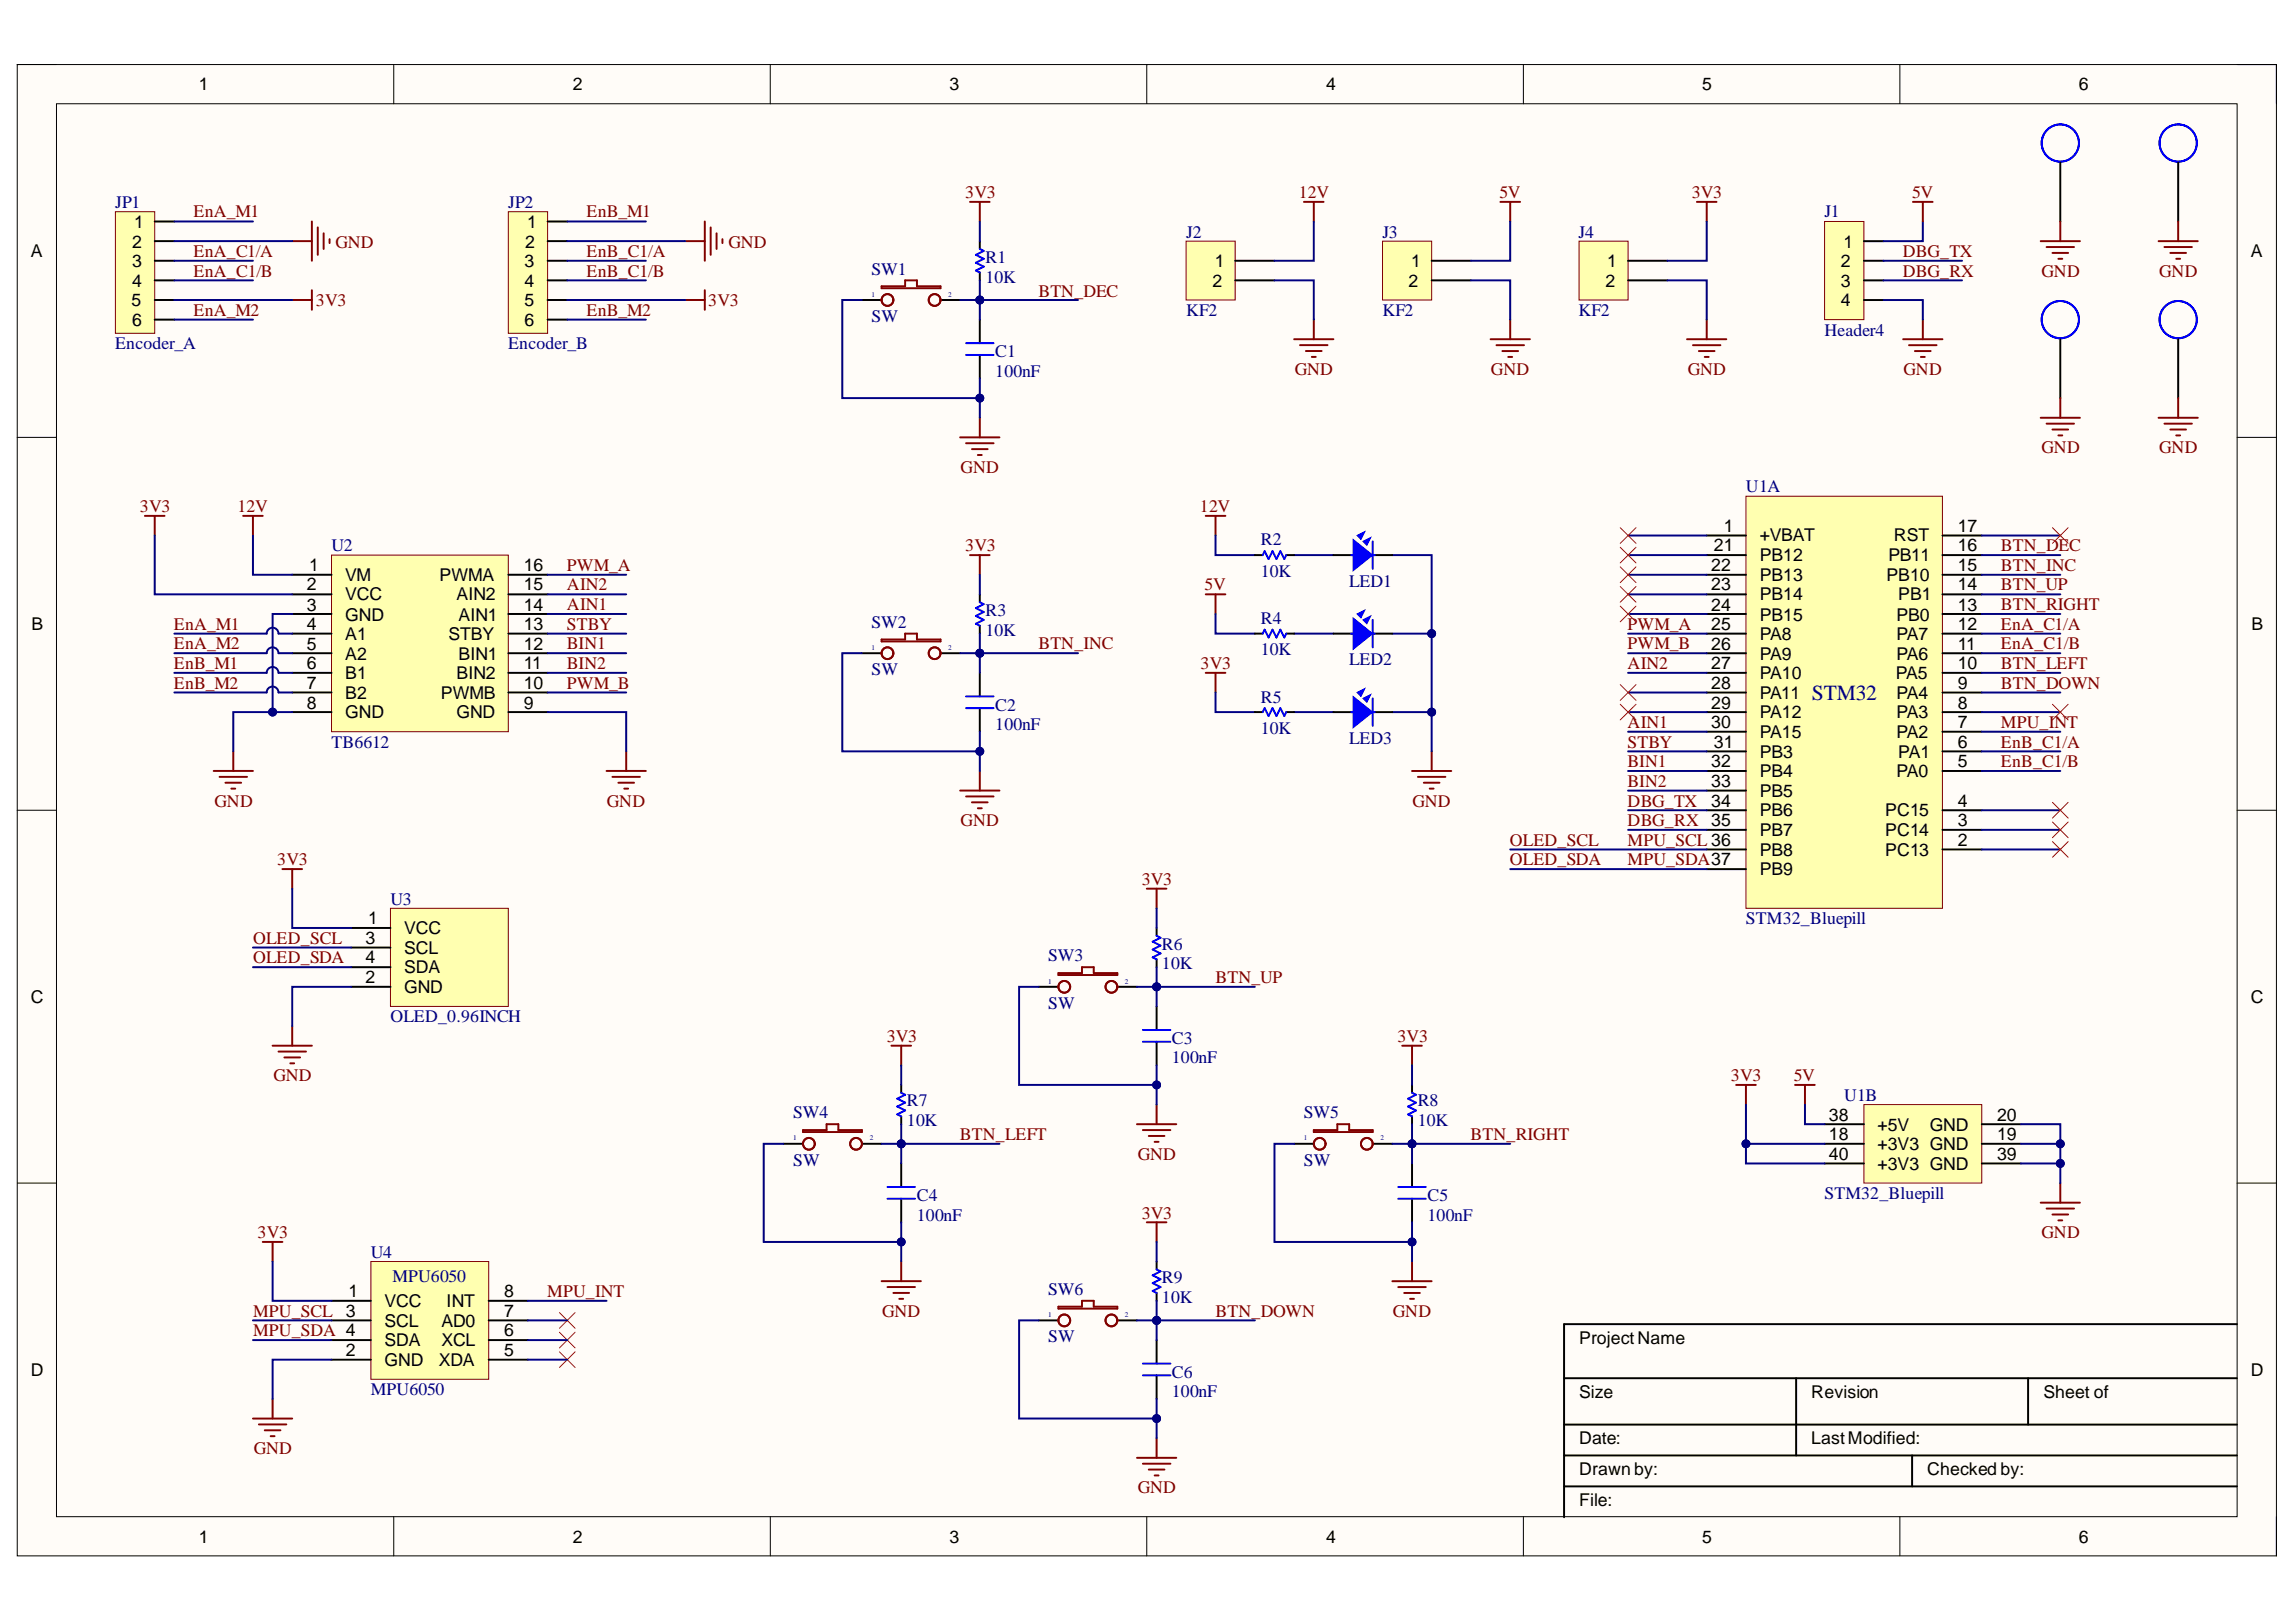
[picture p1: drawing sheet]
<svg xmlns="http://www.w3.org/2000/svg" width="297mm" height="210mm" viewBox="0 0 297 210" stroke-linecap="round" stroke-linejoin="round" font-family="sans-serif">
<defs><g id="words">
<text font-size="2.8" fill="#000080" x="234.4" y="90.5">STM32</text>
<g font-size="2.3">
<text x="25.7" y="11.7">1</text>
<text x="74.1" y="11.7">2</text>
<text x="122.8" y="11.7">3</text>
<text x="171.6" y="11.7">4</text>
<text x="220.2" y="11.7">5</text>
<text x="268.9" y="11.7">6</text>
<text x="17.3" y="29.5">1</text>
<text x="68.2" y="29.5">1</text>
<text x="4" y="33.3">A</text>
<text x="17.1" y="32">2</text>
<text x="17.1" y="34.6">3</text>
<text x="67.8" y="34.6">3</text>
<text x="67.9" y="32">2</text>
<text x="157.2" y="34.6">1</text>
<text x="182.6" y="34.6">1</text>
<text x="207.9" y="34.6">1</text>
<text x="238.1" y="34.6">2</text>
<text x="238.5" y="32">1</text>
<text x="291.2" y="33.3">A</text>
<text x="17" y="39.6">5</text>
<text x="17.1" y="37.1">4</text>
<text x="67.8" y="37.1">4</text>
<text x="67.8" y="39.6">5</text>
<text x="156.8" y="37.1">2</text>
<text x="182.2" y="37.1">2</text>
<text x="207.7" y="37.1">2</text>
<text x="238.1" y="37.1">3</text>
<text x="238.1" y="39.6">4</text>
<text x="17.1" y="42.2">6</text>
<text x="67.8" y="42.2">6</text>
<text x="221.7" y="71.3">21</text>
<text x="223" y="68.8">1</text>
<text x="227.7" y="70.1">+VBAT</text>
<text x="245" y="70.1">RST</text>
<text x="253.3" y="71.3">16</text>
<text x="253.3" y="68.8">17</text>
<text x="39.7" y="76.4">2</text>
<text x="40" y="73.9">1</text>
<text x="44.7" y="75.1">VM</text>
<text x="44.7" y="77.7">VCC</text>
<text x="56.8" y="75.1">PWMA</text>
<text x="59" y="77.7">AIN2</text>
<text x="67.8" y="76.4">15</text>
<text x="67.8" y="73.9">16</text>
<text x="221.4" y="73.9">22</text>
<text x="221.4" y="76.4">23</text>
<text x="227.7" y="72.6">PB12</text>
<text x="227.7" y="75.1">PB13</text>
<text x="227.7" y="77.7">PB14</text>
<text x="244.1" y="75.1">PB10</text>
<text x="244.3" y="72.6">PB11</text>
<text x="245.6" y="77.7">PB1</text>
<text x="253.3" y="76.4">14</text>
<text x="253.3" y="73.9">15</text>
<text x="4.1" y="81.6">B</text>
<text x="39.7" y="79">3</text>
<text x="39.7" y="81.6">4</text>
<text x="44.7" y="80.3">GND</text>
<text x="44.7" y="82.8">A1</text>
<text x="58" y="82.8">STBY</text>
<text x="59.3" y="80.3">AIN1</text>
<text x="67.8" y="79">14</text>
<text x="67.8" y="81.6">13</text>
<text x="221.4" y="81.6">25</text>
<text x="221.4" y="79">24</text>
<text x="227.7" y="82.8">PA8</text>
<text x="227.7" y="80.3">PB15</text>
<text x="245.3" y="80.3">PB0</text>
<text x="245.3" y="82.8">PA7</text>
<text x="253.3" y="79">13</text>
<text x="253.3" y="81.6">12</text>
<text x="291.3" y="81.6">B</text>
<text x="39.7" y="89.2">7</text>
<text x="39.7" y="84.1">5</text>
<text x="39.7" y="86.6">6</text>
<text x="44.7" y="85.4">A2</text>
<text x="44.7" y="87.9">B1</text>
<text x="59" y="87.9">BIN2</text>
<text x="59.3" y="85.4">BIN1</text>
<text x="67.8" y="86.6">11</text>
<text x="67.8" y="84.1">12</text>
<text x="67.8" y="89.2">10</text>
<text x="221.4" y="84.1">26</text>
<text x="221.4" y="86.6">27</text>
<text x="221.4" y="89.2">28</text>
<text x="227.7" y="85.4">PA9</text>
<text x="227.7" y="87.9">PA10</text>
<text x="245.2" y="87.9">PA5</text>
<text x="245.3" y="85.4">PA6</text>
<text x="253.3" y="89.2">9</text>
<text x="253.3" y="86.6">10</text>
<text x="253.3" y="84.1">11</text>
<text x="39.7" y="91.7">8</text>
<text x="44.7" y="90.4">B2</text>
<text x="44.7" y="93">GND</text>
<text x="57" y="90.4">PWMB</text>
<text x="59" y="93">GND</text>
<text x="67.8" y="91.7">9</text>
<text x="221.4" y="91.7">29</text>
<text x="221.4" y="94.2">30</text>
<text x="227.7" y="90.4">PA11</text>
<text x="227.7" y="93">PA12</text>
<text x="227.7" y="95.5">PA15</text>
<text x="245.3" y="95.5">PA2</text>
<text x="245.3" y="93">PA3</text>
<text x="245.3" y="90.4">PA4</text>
<text x="253.3" y="94.2">7</text>
<text x="253.3" y="91.7">8</text>
<text x="221.4" y="99.3">32</text>
<text x="221.4" y="101.9">33</text>
<text x="221.7" y="96.8">31</text>
<text x="227.7" y="98.1">PB3</text>
<text x="227.7" y="100.6">PB4</text>
<text x="245.3" y="100.6">PA0</text>
<text x="245.6" y="98.1">PA1</text>
<text x="253.3" y="99.3">5</text>
<text x="253.3" y="96.8">6</text>
<text x="221.4" y="104.4">34</text>
<text x="221.4" y="106.9">35</text>
<text x="227.7" y="103.1">PB5</text>
<text x="227.7" y="105.7">PB6</text>
<text x="243.9" y="105.7">PC15</text>
<text x="253.3" y="106.9">3</text>
<text x="253.3" y="104.4">4</text>
<text x="227.7" y="108.2">PB7</text>
<text x="227.7" y="110.7">PB8</text>
<text x="227.7" y="113.3">PB9</text>
<text x="243.9" y="110.7">PC13</text>
<text x="243.9" y="108.2">PC14</text>
<text x="253.3" y="109.5">2</text>
<text x="47.6" y="119.6">1</text>
<text x="47.3" y="122.1">3</text>
<text x="47.3" y="124.7">4</text>
<text x="52.3" y="123.4">SCL</text>
<text x="52.3" y="125.9">SDA</text>
<text x="52.3" y="120.9">VCC</text>
<text x="4" y="129.7">C</text>
<text x="47.3" y="127.2">2</text>
<text x="52.3" y="128.5">GND</text>
<text x="291.2" y="129.7">C</text>
<text x="236.6" y="147.6">18</text>
<text x="236.6" y="145">38</text>
<text x="242.9" y="148.9">+3V3 GND</text>
<text x="242.9" y="146.3">+5V</text>
<text x="249.6" y="146.3">GND</text>
<text x="258.4" y="147.6">19</text>
<text x="258.4" y="145">20</text>
<text x="236.6" y="150.1">40</text>
<text x="242.9" y="151.4">+3V3 GND</text>
<text x="258.4" y="150.1">39</text>
<text x="45.1" y="167.9">1</text>
<text x="65.2" y="167.9">8</text>
<text x="44.8" y="170.4">3</text>
<text x="49.7" y="171.7">SCL</text>
<text x="49.7" y="169.1">VCC</text>
<text x="57.1" y="171.7">AD0</text>
<text x="57.8" y="169.1">INT</text>
<text x="65.2" y="172.9">6</text>
<text x="65.2" y="170.4">7</text>
<text x="204.3" y="173.9">ProjectName</text>
<text x="4" y="178">D</text>
<text x="44.8" y="175.5">2</text>
<text x="49.7" y="176.7">GND</text>
<text x="49.7" y="174.2">SDA</text>
<text x="56.8" y="176.7">XDA</text>
<text x="57.1" y="174.2">XCL</text>
<text x="65.2" y="175.5">5</text>
<text x="291.2" y="178">D</text>
<text x="204.3" y="180.9">Size</text>
<text x="234.3" y="180.9">Revision</text>
<text x="264.4" y="180.9">Sheet of</text>
<text x="204.3" y="186.9">Date:</text>
<text x="204.3" y="190.9">Drawn by:</text>
<text x="234.3" y="186.9">LastModified:</text>
<text x="249.3" y="190.9">Checked by:</text>
<text x="204.3" y="194.9">File:</text>
<text x="25.7" y="199.7">1</text>
<text x="74.1" y="199.7">2</text>
<text x="122.8" y="199.7">3</text>
<text x="171.6" y="199.7">4</text>
<text x="220.2" y="199.7">5</text>
<text x="268.9" y="199.7">6</text>
</g>
<g font-size="2.3" fill="#000080">
<text x="14.9" y="26.9">JP1</text>
<text x="65.7" y="26.9">JP2</text>
<text x="236" y="28.1">J1</text>
<text x="112.8" y="35.6">SW1</text>
<text x="127.5" y="34.1">R1</text>
<text x="153.5" y="30.8">J2</text>
<text x="178.8" y="30.8">J3</text>
<text x="204.2" y="30.8">J4</text>
<text x="112.8" y="41.7">SW</text>
<text x="127.5" y="36.6">10K</text>
<text x="153.5" y="40.9">KF2</text>
<text x="178.8" y="40.9">KF2</text>
<text x="204.2" y="40.9">KF2</text>
<text x="14.9" y="45.2">Encoder_A</text>
<text x="65.7" y="45.2">Encoder_B</text>
<text x="128.8" y="46.2">C1</text>
<text x="236" y="43.4">Header4</text>
<text x="128.8" y="48.8">100nF</text>
<text x="225.9" y="63.7">U1A</text>
<text x="42.9" y="71.3">U2</text>
<text x="163.1" y="70.6">R2</text>
<text x="163.1" y="74.6">10K</text>
<text x="174.5" y="75.9">LED1</text>
<text x="112.8" y="81.2">SW2</text>
<text x="127.5" y="79.7">R3</text>
<text x="127.5" y="82.2">10K</text>
<text x="163.1" y="80.7">R4</text>
<text x="112.8" y="87.3">SW</text>
<text x="163.1" y="84.8">10K</text>
<text x="174.5" y="86">LED2</text>
<text x="128.8" y="92">C2</text>
<text x="128.8" y="94.5">100nF</text>
<text x="163.1" y="91">R5</text>
<text x="163.1" y="95">10K</text>
<text x="42.9" y="96.8">TB6612</text>
<text x="174.5" y="96.3">LED3</text>
<text x="50.5" y="117.1">U3</text>
<text x="225.9" y="119.6">STM32_Bluepill</text>
<text x="135.6" y="124.4">SW3</text>
<text x="150.3" y="122.9">R6</text>
<text x="150.3" y="125.4">10K</text>
<text x="135.6" y="130.5">SW</text>
<text x="50.5" y="132.3">OLED_0.96INCH</text>
<text x="151.6" y="135.1">C3</text>
<text x="151.6" y="137.6">100nF</text>
<text x="117.3" y="143.2">R7</text>
<text x="183.4" y="143.2">R8</text>
<text x="238.6" y="142.4">U1B</text>
<text x="102.6" y="144.7">SW4</text>
<text x="117.3" y="145.7">10K</text>
<text x="168.7" y="144.7">SW5</text>
<text x="183.4" y="145.7">10K</text>
<text x="102.6" y="150.9">SW</text>
<text x="118.6" y="155.4">C4</text>
<text x="168.7" y="150.9">SW</text>
<text x="184.7" y="155.4">C5</text>
<text x="236" y="155.2">STM32_Bluepill</text>
<text x="118.6" y="158">100nF</text>
<text x="184.7" y="158">100nF</text>
<text x="48" y="162.8">U4</text>
<text x="50.8" y="165.8">MPU6050</text>
<text x="135.6" y="167.6">SW6</text>
<text x="150.3" y="166.1">R9</text>
<text x="135.6" y="173.7">SW</text>
<text x="150.3" y="168.6">10K</text>
<text x="151.6" y="178.3">C6</text>
<text x="48" y="180.6">MPU6050</text>
<text x="151.6" y="180.8">100nF</text>
</g>
<g font-size="2.3" fill="#800000">
<text x="25" y="28.1">EnA_M1</text>
<text x="75.9" y="28.1">EnB_M1</text>
<text x="124.9" y="25.6">3V3</text>
<text x="168" y="25.6">12V</text>
<text x="194" y="25.6">5V</text>
<text x="218.9" y="25.6">3V3</text>
<text x="247.4" y="25.6">5V</text>
<text x="25" y="33.3">EnA_C1/A</text>
<text x="25" y="35.8">EnA_C1/B</text>
<text x="43.4" y="32">GND</text>
<text x="75.9" y="33.3">EnB_C1/A</text>
<text x="75.9" y="35.8">EnB_C1/B</text>
<text x="94.2" y="32">GND</text>
<text x="246.2" y="33.3">DBG_TX</text>
<text x="246.2" y="35.8">DBG_RX</text>
<text x="264.1" y="35.8">GND</text>
<text x="279.3" y="35.8">GND</text>
<text x="25" y="40.9">EnA_M2</text>
<text x="40.9" y="39.6">3V3</text>
<text x="75.9" y="40.9">EnB_M2</text>
<text x="91.6" y="39.6">3V3</text>
<text x="134.3" y="38.4">BTN_DEC</text>
<text x="167.5" y="48.5">GND</text>
<text x="192.9" y="48.5">GND</text>
<text x="218.3" y="48.5">GND</text>
<text x="246.3" y="48.5">GND</text>
<text x="264.1" y="58.7">GND</text>
<text x="279.3" y="58.7">GND</text>
<text x="124.3" y="61.2">GND</text>
<text x="18.1" y="66.3">3V3</text>
<text x="30.7" y="66.3">12V</text>
<text x="124.9" y="71.3">3V3</text>
<text x="155.2" y="66.3">12V</text>
<text x="258.9" y="71.3">BTN_DEC</text>
<text x="73.3" y="73.9">PWM_A</text>
<text x="73.3" y="76.4">AIN2</text>
<text x="155.8" y="76.4">5V</text>
<text x="258.9" y="73.9">BTN_INC</text>
<text x="258.9" y="76.4">BTN_UP</text>
<text x="22.5" y="81.5">EnA_M1</text>
<text x="73.3" y="78.9">AIN1</text>
<text x="73.3" y="81.5">STBY</text>
<text x="210.6" y="81.5">PWM_A</text>
<text x="258.9" y="81.5">EnA_C1/A</text>
<text x="258.9" y="78.9">BTN_RIGHT</text>
<text x="22.5" y="84">EnA_M2</text>
<text x="22.5" y="89.2">EnB_M2</text>
<text x="22.5" y="86.6">EnB_M1</text>
<text x="73.3" y="84">BIN1</text>
<text x="73.3" y="86.6">BIN2</text>
<text x="73.3" y="89.2">PWM_B</text>
<text x="134.3" y="84">BTN_INC</text>
<text x="155.3" y="86.6">3V3</text>
<text x="210.6" y="84">PWM_B</text>
<text x="210.6" y="86.6">AIN2</text>
<text x="258.9" y="84">EnA_C1/B</text>
<text x="258.9" y="86.6">BTN_LEFT</text>
<text x="258.9" y="89.2">BTN_DOWN</text>
<text x="210.6" y="94.2">AIN1</text>
<text x="258.9" y="94.2">MPU_INT</text>
<text x="210.6" y="96.8">STBY</text>
<text x="210.6" y="101.9">BIN2</text>
<text x="210.6" y="99.3">BIN1</text>
<text x="258.9" y="96.8">EnB_C1/A</text>
<text x="258.9" y="99.3">EnB_C1/B</text>
<text x="27.7" y="104.4">GND</text>
<text x="78.5" y="104.4">GND</text>
<text x="124.3" y="106.9">GND</text>
<text x="182.7" y="104.4">GND</text>
<text x="210.6" y="104.4">DBG_TX</text>
<text x="210.6" y="106.9">DBG_RX</text>
<text x="35.9" y="112">3V3</text>
<text x="195.3" y="109.5">OLED_SCL</text>
<text x="195.3" y="112">OLED_SDA</text>
<text x="210.6" y="109.5">MPU_SCL 36</text>
<text x="210.6" y="112">MPU_SDA37</text>
<text x="147.7" y="114.5">3V3</text>
<text x="32.7" y="122.1">OLED_SCL</text>
<text x="32.7" y="124.7">OLED_SDA</text>
<text x="157.3" y="127.2">BTN_UP</text>
<text x="114.7" y="134.8">3V3</text>
<text x="180.8" y="134.8">3V3</text>
<text x="35.4" y="139.9">GND</text>
<text x="223.9" y="139.9">3V3</text>
<text x="232.1" y="139.9">5V</text>
<text x="124.2" y="147.5">BTN_LEFT</text>
<text x="190.3" y="147.5">BTN_RIGHT</text>
<text x="147.2" y="150.1">GND</text>
<text x="33.3" y="160.3">3V3</text>
<text x="147.7" y="157.7">3V3</text>
<text x="264.1" y="160.3">GND</text>
<text x="70.8" y="167.9">MPU_INT</text>
<text x="32.7" y="170.4">MPU_SCL</text>
<text x="32.7" y="172.9">MPU_SDA 4</text>
<text x="114.1" y="170.4">GND</text>
<text x="157.3" y="170.4">BTN_DOWN</text>
<text x="180.2" y="170.4">GND</text>
<text x="32.8" y="188.2">GND</text>
<text x="147.2" y="193.2">GND</text>
</g>
<g font-size=".9" fill="#000080">
<text x="112.8" y="38.4">1</text>
<text x="122.7" y="38.4">2</text>
<text x="112.8" y="84.1">1</text>
<text x="122.7" y="84.1">2</text>
<text x="135.6" y="127.3">1</text>
<text x="145.5" y="127.3">2</text>
<text x="102.6" y="147.6">1</text>
<text x="112.5" y="147.6">2</text>
<text x="168.7" y="147.6">1</text>
<text x="178.6" y="147.6">2</text>
<text x="135.6" y="170.4">1</text>
<text x="145.5" y="170.4">2</text>
</g>
</g></defs>
<path d="M2.2 8.4h292.3v192.9h-292.3z" fill-rule="evenodd" fill="#fffcf8"/>
<path d="M2.2 8.4h292.3v192.9h-292.3z" fill="none" stroke="#000" stroke-width=".13"/>
<path d="M7.3 13.4h282.1v182.9h-282.1z" fill-rule="evenodd" fill="#fffcf8"/>
<g fill="none" stroke="#000" stroke-width=".13">
<path d="M2.2 8.3h5.1M7.3 13.4h282.1v182.9h-282.1zM50.9 8.3v5.1M99.7 8.3v5.1M148.4 8.3v5.1M197.1 8.4v5M245.8 8.4v5M289.4 8.4h5.1v5M2.2 56.6h5.1M289.4 56.6h5.1M2.2 104.9h5.1M289.4 104.9h5.1"/>
<path d="M2.2 153.1h5.1M289.4 153.1h5.1M50.9 196.3v5M99.7 196.3v5M148.4 196.3v5M197.1 196.3v5M245.8 196.3v5M294.5 196.3v5"/>
</g>
<path d="M202.3 178.4h87.1M232.4 178.4v9.9M262.4 178.4v6M289.4 171.4h-87.1v24.9M202.3 184.4h87.1M202.3 188.3h87.1M202.3 192.4h87.1M247.4 188.3v4.1" fill="none" stroke="#000" stroke-width=".25"/>
<path d="M225.9 64.2h25.4v53.3h-25.4z" fill-rule="evenodd" fill="#ffffb0"/>
<path d="M225.9 64.2h25.4v53.3h-25.4z" fill="none" stroke="#800000" stroke-width=".13"/>
<g fill="none" stroke="#000" stroke-width=".25">
<path d="M220.8 69.3h5.1M220.8 79.5h5.1M220.8 76.9h5.1M220.8 74.4h5.1M220.8 71.8h5.1M251.3 69.3h5.1M251.3 79.5h5.1M251.3 76.9h5.1M251.3 74.4h5.1M251.3 71.8h5.1M220.8 99.8h5.1M220.8 82h5.1"/>
<path d="M220.8 97.2h5.1M220.8 94.7h5.1M220.8 92.2h5.1M220.8 89.6h5.1M220.8 87.1h5.1M220.8 84.5h5.1M251.3 99.8h5.1M251.3 82h5.1M251.3 97.2h5.1M251.3 94.7h5.1M251.3 92.2h5.1M251.3 89.6h5.1"/>
<path d="M251.3 87.1h5.1M251.3 84.5h5.1M220.8 109.9h5.1M220.8 107.4h5.1M220.8 104.9h5.1M220.8 102.3h5.1M220.8 112.5h5.1M251.3 109.9h5.1M251.3 107.4h5.1M251.3 104.9h5.1"/>
</g>
<path d="M32.7 183.6h5.1M33.5 184.3h3.5M34.3 185.1h2M35 185.9h.5M35.3 181v2.6" fill="none" stroke="#800000" stroke-width=".25"/>
<path d="M48 163.3h15.2v15.2h-15.2z" fill-rule="evenodd" fill="#ffffb0"/>
<path d="M48 163.3h15.2v15.2h-15.2z" fill="none" stroke="#800000" stroke-width=".13"/>
<path d="M42.9 176h5.1M42.9 170.9h5.1M42.9 173.4h5.1M42.9 168.3h5.1M63.2 170.9h5.1M63.2 168.3h5.1M63.2 176h5.1M63.2 173.4h5.1" fill="none" stroke="#000" stroke-width=".25"/>
<path d="M241.1 142.9h15.3v10.2h-15.3z" fill-rule="evenodd" fill="#ffffb0"/>
<path d="M241.1 142.9h15.3v10.2h-15.3z" fill="none" stroke="#800000" stroke-width=".13"/>
<path d="M236 148h5.1M236 145.5h5.1M236 150.6h5.1M256.4 148h5.1M256.4 145.5h5.1M256.4 150.6h5.1" fill="none" stroke="#000" stroke-width=".25"/>
<path d="M34 160.7h2.5M35.3 160.7v2.6" fill="none" stroke="#800000" stroke-width=".25"/>
<path d="M72.4 169.9l2 2M72.4 172.4l2 2M72.4 174.9l2 2.1M74.4 169.9l-2 2M74.4 172.4l-2 2M74.4 174.9l-2 2.1" fill="none" stroke="#f00" stroke-width=".13"/>
<path d="M50.5 117.5h15.3v12.7h-15.3z" fill-rule="evenodd" fill="#ffffb0"/>
<path d="M50.5 117.5h15.3v12.7h-15.3z" fill="none" stroke="#800000" stroke-width=".13"/>
<path d="M45.4 127.7h5.1M45.4 122.6h5.1M45.4 125.2h5.1M45.4 120.1h5.1" fill="none" stroke="#000" stroke-width=".25"/>
<path d="M36.5 112.5h2.6M37.8 112.5v2.5M35.3 135.3h5M36 136.1h3.6M36.8 136.8h2M37.6 137.6h.5M37.8 132.8v2.5" fill="none" stroke="#800000" stroke-width=".25"/>
<path d="M42.9 71.8h22.9v22.9h-22.9z" fill-rule="evenodd" fill="#ffffb0"/>
<path d="M42.9 71.8h22.9v22.9h-22.9z" fill="none" stroke="#800000" stroke-width=".13"/>
<g fill="none" stroke="#000" stroke-width=".25">
<path d="M37.8 74.4h5.1M37.8 76.9h5.1M37.8 79.5h5.1M65.8 74.4h5M65.8 76.9h5M65.8 79.5h5M37.8 87.1h5.1M37.8 84.5h5.1M37.8 82h5.1M37.8 89.6h5.1M37.8 92.1h5.1M65.8 87.1h5"/>
<path d="M65.8 84.5h5M65.8 82h5M65.8 89.6h5M65.8 92.1h5"/>
</g>
<path d="M18.7 66.8h2.6M20 66.8v2.5M27.6 99.8h5.1M30.2 97.2v2.6M78.5 99.8h5.1M81 97.2v2.6M28.4 100.5h3.6M29.2 101.3h2M29.9 102.1h.5M79.2 100.5h3.6M80 101.3h2M80.8 102.1h.5" fill="none" stroke="#800000" stroke-width=".25"/>
<path d="M14.9 27.4h5.1v15.7h-5.1z" fill-rule="evenodd" fill="#ffffb0"/>
<path d="M14.9 27.4h5.1v15.7h-5.1z" fill="none" stroke="#800000" stroke-width=".13"/>
<path d="M20 28.7h2.6M20 31.2h2.6M20 33.7h2.6M20 36.3h2.6M20 38.8h2.6M20 41.4h2.6" fill="none" stroke="#000" stroke-width=".25"/>
<path d="M65.8 27.4h5v15.7h-5z" fill-rule="evenodd" fill="#ffffb0"/>
<path d="M65.8 27.4h5v15.7h-5z" fill="none" stroke="#800000" stroke-width=".13"/>
<g fill="none" stroke="#000" stroke-width=".25">
<path d="M70.8 28.7h2.6M70.8 31.2h2.6M70.8 33.7h2.6M70.8 36.3h2.6M70.8 38.8h2.6M111.5 38.8h2.6M121.7 38.8h2.5M70.8 41.4h2.6M111.5 84.5h2.6M121.7 84.5h2.5M134.4 127.7h2.5M144.6 127.7h2.5"/>
<path d="M101.3 148h2.6M111.5 148h2.6M167.4 148h2.6M177.6 148h2.5M134.4 170.9h2.5M144.6 170.9h2.5"/>
</g>
<g fill="none" stroke="#800000" stroke-width=".25">
<path d="M37.8 38.8h2.5M37.8 31.2h2.5M40.3 28.7v5M40.3 37.6v2.5M41.1 29.4v3.6M41.9 30.2v2M42.6 31v.5M88.6 38.8h2.6M88.6 31.2h2.6M91.2 28.7v5M91.2 37.6v2.5M91.9 29.4v3.6"/>
<path d="M92.7 30.2v2M93.5 31v.5M114.1 37h3v-.7h1.5v.7h3.1v.3h-7.6zM125.5 26.1h2.5M126.8 26.1v2.6M124.2 56.6h5.1M125 57.4h3.5M125.7 58.1h2.1M126.5 58.9h.5M126.8 54.1v2.5M31.5 66.8h2.5M32.7 66.8v2.5"/>
<path d="M125.5 71.8h2.5M126.8 71.8v2.6M114.1 82.8h3v-.8h1.5v.8h3.1v.2h-7.6zM126.8 99.8v2.5M124.2 102.3h5.1M125 103.1h3.5M125.7 103.8h2.1M126.5 104.6h.5M148.4 115h2.5M149.6 115v2.5M115.3 135.3h2.6M116.6 135.3v2.6"/>
<path d="M136.9 125.9h3.1v-.7h1.5v.7h3.1v.3h-7.7zM181.4 135.3h2.5M182.7 135.3v2.6M103.9 146.2h3v-.7h1.6v.7h3v.3h-7.6zM147.1 145.5h5.1M147.9 146.2h3.5M148.4 158.2h2.5M148.6 147h2M149.4 147.8h.5M149.6 142.9v2.6M149.6 158.2v2.5M170 146.2h3v-.7h1.5v.7h3.1v.3h-7.6z"/>
<path d="M114.1 165.8h5M114.8 166.6h3.6M115.6 167.3h2M116.3 168.1h.5M116.6 163.3v2.5M136.9 169.1h3.1v-.8h1.5v.8h3.1v.3h-7.7zM180.1 165.8h5.1M180.9 166.6h3.6M181.7 167.3h2M182.4 168.1h.5M182.7 163.3v2.5M147.1 188.7h5.1"/>
<path d="M147.9 189.4h3.5M148.6 190.2h2M149.4 190.9h.5M149.6 186.1v2.6"/>
<circle cx="114.8" cy="38.8" r=".76"/>
<circle cx="120.9" cy="38.8" r=".76"/>
<circle cx="114.8" cy="84.5" r=".76"/>
<circle cx="120.9" cy="84.5" r=".76"/>
<circle cx="137.7" cy="127.7" r=".76"/>
<circle cx="143.8" cy="127.7" r=".76"/>
<circle cx="104.6" cy="148" r=".76"/>
<circle cx="110.7" cy="148" r=".76"/>
<circle cx="170.7" cy="148" r=".76"/>
<circle cx="176.8" cy="148" r=".76"/>
<circle cx="137.7" cy="170.9" r=".76"/>
<circle cx="143.8" cy="170.9" r=".76"/>
</g>
<path d="M153.4 31.2h6.4v7.6h-6.4z" fill-rule="evenodd" fill="#ffffb0"/>
<path d="M153.4 31.2h6.4v7.6h-6.4z" fill="none" stroke="#800000" stroke-width=".13"/>
<path d="M159.8 33.7h5.1M159.8 36.3h5.1" fill="none" stroke="#000" stroke-width=".25"/>
<path d="M167.4 43.9h5.1M168.2 44.7h3.5M168.9 45.4h2.1M169.7 46.2h.5M170 41.4v2.5" fill="none" stroke="#800000" stroke-width=".25"/>
<path d="M178.9 31.2h6.3v7.6h-6.3z" fill-rule="evenodd" fill="#ffffb0"/>
<path d="M178.9 31.2h6.3v7.6h-6.3z" fill="none" stroke="#800000" stroke-width=".13"/>
<path d="M185.2 33.7h5.1M185.2 36.3h5.1" fill="none" stroke="#000" stroke-width=".25"/>
<path d="M192.8 43.9h5.1M193.6 44.7h3.6M194.4 45.4h2M195.1 46.2h.5M195.4 41.4v2.5" fill="none" stroke="#800000" stroke-width=".25"/>
<path d="M204.3 31.2h6.3v7.6h-6.3z" fill-rule="evenodd" fill="#ffffb0"/>
<path d="M204.3 31.2h6.3v7.6h-6.3z" fill="none" stroke="#800000" stroke-width=".13"/>
<path d="M210.6 33.7h5.1M210.6 36.3h5.1" fill="none" stroke="#000" stroke-width=".25"/>
<path d="M168.7 26.1h2.5M170 26.1v2.6M194.1 26.1h2.6M195.4 26.1v2.6M219.5 26.1h2.6M220.8 26.1v2.6M218.3 43.9h5M219 44.7h3.6M219.8 45.4h2M220.5 46.2h.6M220.8 41.4v2.5" fill="none" stroke="#800000" stroke-width=".25"/>
<path d="M236 28.7h5.1v12.7h-5.1z" fill-rule="evenodd" fill="#ffffb0"/>
<path d="M236 28.7h5.1v12.7h-5.1z" fill="none" stroke="#800000" stroke-width=".13"/>
<g fill="none" stroke="#000" stroke-width=".25">
<path d="M126.8 31.2v1M126.8 35.3v1M241.1 31.2h2.6M241.1 33.7h2.6M241.1 36.3h2.6M241.1 38.8h2.6M266.5 21v7.7M281.8 21v7.7M126.8 41.4v3M126.8 45.9v3.1M266.5 43.9v7.6M281.8 43.9v7.6"/>
<path d="M126.8 76.9v1M126.8 81v1M126.8 87.1v3M126.8 91.6v3.1M149.6 120.1v1M149.6 124.1v1.1M149.6 130.2v3.1M149.6 134.8v3.1M116.6 140.4v1M116.6 144.5v1M116.6 150.6v3M116.6 155.1v3.1"/>
<path d="M182.7 140.4v1M182.7 144.5v1M182.7 150.6v3M182.7 155.1v3.1M149.6 163.3v1M149.6 167.3v1M149.6 173.4v3.1M149.6 178v3"/>
</g>
<g fill="none" stroke="#800000" stroke-width=".25">
<path d="M264 31.2h5.1M264.8 32h3.5M265.5 32.7h2.1M266.3 33.5h.5M266.5 28.7v2.5M279.3 31.2h5M280 32h3.6M280.8 32.7h2M281.5 33.5h.5M281.8 28.7v2.5M246.2 43.9h5.1M247 44.7h3.5"/>
<path d="M247.7 45.4h2.1M248.5 46.2h.5M248.8 41.4v2.5M264 54.1h5.1M264.8 54.8h3.5M265.5 55.6h2.1M266.3 56.3h.5M266.5 51.5v2.6M279.3 54.1h5M280 54.8h3.6M280.8 55.6h2M281.5 56.3h.5"/>
<path d="M281.8 51.5v2.6M156 66.8h2.5M156 76.9h2.5M157.3 66.8v2.5M157.3 76.9v2.6M156 87.1h2.5M157.3 87.1v2.5M182.7 99.8h5.1M185.2 97.2v2.6M183.4 100.5h3.6M184.2 101.3h2M185 102.1h.5"/>
<path d="M224.6 140.4h2.6M225.9 140.4v2.5M232.2 140.4h2.6M233.5 140.4v2.5M264 155.6h5.1M264.8 156.4h3.5M265.5 157.2h2.1M266.3 157.9h.5M266.5 153.1v2.5"/>
</g>
<g fill="none" stroke="#00f" stroke-width=".25">
<path d="M126.8 32.2l.5 .3-1 .5 1 .5-1 .5 1 .5-1 .5 .5 .3M125 45.9h3.5M125 44.4h3.5M126.8 77.9l.5 .3-1 .5 1 .5-1 .5 1 .5-1 .5 .5 .3M125 91.6h3.5M125 90.1h3.5M147.9 134.8h3.5M147.9 133.3h3.5M149.6 121.1l.5 .3-1 .5 1 .5-1 .5 1 .5-1 .5 .5 .2M114.8 155.1h3.6M114.8 153.6h3.6M116.6 141.4l.5 .3-1 .5 1 .5-1 .5 1 .5-1 .5 .5 .3"/>
<path d="M180.9 155.1h3.6M180.9 153.6h3.6M182.7 141.4l.5 .3-1 .5 1 .5-1 .5 1 .5-1 .5 .5 .3M147.9 178h3.5M147.9 176.5h3.5M149.6 164.3l.5 .2-1 .5 1 .5-1 .5 1 .6-1 .5 .5 .2"/>
<circle cx="266.5" cy="18.5" r="2.41"/>
<circle cx="281.8" cy="18.5" r="2.41"/>
<circle cx="266.5" cy="41.4" r="2.41"/>
<circle cx="281.8" cy="41.4" r="2.41"/>
</g>
<g fill="none" stroke="#000080" stroke-width=".25">
<path d="M37.8 79.5h-2.5v12.6M70.8 79.5h10.2M70.8 76.9h10.2M70.8 74.4h10.2M70.8 87.1h10.2M70.8 84.5h10.2M70.8 82h10.2M70.8 89.6h10.2M37.8 115v5.1h7.6M32.7 122.6h12.7M32.7 125.2h12.7M45.4 127.7h-7.6v5.1"/>
<path d="M32.7 170.9h10.2M32.7 173.4h10.2M35.3 163.3v5h7.6M42.9 176h-7.6v5M68.3 170.9h5.1M68.3 173.4h5.1M68.3 176h5.1"/>
</g>
<circle cx="35.3" cy="92.1" r=".51" fill="#000080"/>
<circle cx="35.3" cy="92.1" r=".51" fill="none" stroke="#000080" stroke-width=".13"/>
<path d="M20 69.3v7.6h17.8M22.6 82h11.9a.76 .76 0 0 1 .8-.8 .76 .76 0 0 1 .7 .8h1.8M22.6 89.6h11.9a.76 .76 0 0 1 .8-.8 .76 .76 0 0 1 .7 .8h1.8M22.6 84.5h11.9a.76 .76 0 0 1 .8-.7 .76 .76 0 0 1 .7 .7h1.8M22.6 87.1h11.9a.76 .76 0 0 1 .8-.8 .76 .76 0 0 1 .7 .8h1.8M37.8 92.1h-7.6v5.1" fill="none" stroke="#000080" stroke-width=".25"/>
<circle cx="35.3" cy="92.1" r=".51" fill="#000080"/>
<circle cx="35.3" cy="92.1" r=".51" fill="none" stroke="#000080" stroke-width=".13"/>
<g fill="none" stroke="#000080" stroke-width=".25">
<path d="M22.6 28.7h10.1M22.6 33.7h10.1M22.6 36.3h10.1M22.6 31.2h15.2M22.6 38.8h15.2M73.4 28.7h10.2M73.4 33.7h10.2M73.4 36.3h10.2M73.4 31.2h15.2M73.4 38.8h15.2M22.6 41.4h10.1M73.4 41.4h10.2"/>
<path d="M70.8 92.1h10.2v5.1M149.6 137.9v2.5M68.3 168.3h10.2"/>
</g>
<circle cx="149.6" cy="140.4" r=".51" fill="#000080"/>
<circle cx="149.6" cy="140.4" r=".51" fill="none" stroke="#000080" stroke-width=".13"/>
<path d="M149.6 127.7v2.5" fill="none" stroke="#000080" stroke-width=".25"/>
<circle cx="149.6" cy="127.7" r=".51" fill="#000080"/>
<circle cx="149.6" cy="127.7" r=".51" fill="none" stroke="#000080" stroke-width=".13"/>
<path d="M134.4 127.7h-2.6v12.7h17.8v2.5" fill="none" stroke="#000080" stroke-width=".25"/>
<circle cx="149.6" cy="140.4" r=".51" fill="#000080"/>
<circle cx="149.6" cy="140.4" r=".51" fill="none" stroke="#000080" stroke-width=".13"/>
<path d="M149.6 125.2v2.5h-2.5" fill="none" stroke="#000080" stroke-width=".25"/>
<circle cx="149.6" cy="127.7" r=".51" fill="#000080"/>
<circle cx="149.6" cy="127.7" r=".51" fill="none" stroke="#000080" stroke-width=".13"/>
<path d="M149.6 117.5v2.6M149.6 127.7h12.7" fill="none" stroke="#000080" stroke-width=".25"/>
<circle cx="149.6" cy="127.7" r=".51" fill="#000080"/>
<circle cx="149.6" cy="127.7" r=".51" fill="none" stroke="#000080" stroke-width=".13"/>
<path d="M149.6 181v2.6" fill="none" stroke="#000080" stroke-width=".25"/>
<circle cx="149.6" cy="183.6" r=".51" fill="#000080"/>
<circle cx="149.6" cy="183.6" r=".51" fill="none" stroke="#000080" stroke-width=".13"/>
<path d="M149.6 170.9v2.5" fill="none" stroke="#000080" stroke-width=".25"/>
<circle cx="149.6" cy="170.9" r=".51" fill="#000080"/>
<circle cx="149.6" cy="170.9" r=".51" fill="none" stroke="#000080" stroke-width=".13"/>
<path d="M134.4 170.9h-2.6v12.7h17.8v2.5" fill="none" stroke="#000080" stroke-width=".25"/>
<circle cx="149.6" cy="183.6" r=".51" fill="#000080"/>
<circle cx="149.6" cy="183.6" r=".51" fill="none" stroke="#000080" stroke-width=".13"/>
<path d="M149.6 168.3v2.6h-2.5" fill="none" stroke="#000080" stroke-width=".25"/>
<circle cx="149.6" cy="170.9" r=".51" fill="#000080"/>
<circle cx="149.6" cy="170.9" r=".51" fill="none" stroke="#000080" stroke-width=".13"/>
<path d="M149.6 160.7v2.6M149.6 170.9h12.7" fill="none" stroke="#000080" stroke-width=".25"/>
<circle cx="149.6" cy="170.9" r=".51" fill="#000080"/>
<circle cx="149.6" cy="170.9" r=".51" fill="none" stroke="#000080" stroke-width=".13"/>
<path d="M182.7 158.2v2.5" fill="none" stroke="#000080" stroke-width=".25"/>
<circle cx="182.7" cy="160.7" r=".51" fill="#000080"/>
<circle cx="182.7" cy="160.7" r=".51" fill="none" stroke="#000080" stroke-width=".13"/>
<path d="M182.7 148v2.6" fill="none" stroke="#000080" stroke-width=".25"/>
<circle cx="182.7" cy="148" r=".51" fill="#000080"/>
<circle cx="182.7" cy="148" r=".51" fill="none" stroke="#000080" stroke-width=".13"/>
<path d="M167.4 148h-2.5v12.7h17.8v2.6" fill="none" stroke="#000080" stroke-width=".25"/>
<circle cx="182.7" cy="160.7" r=".51" fill="#000080"/>
<circle cx="182.7" cy="160.7" r=".51" fill="none" stroke="#000080" stroke-width=".13"/>
<path d="M182.7 145.5v2.5h-2.6" fill="none" stroke="#000080" stroke-width=".25"/>
<circle cx="182.7" cy="148" r=".51" fill="#000080"/>
<circle cx="182.7" cy="148" r=".51" fill="none" stroke="#000080" stroke-width=".13"/>
<path d="M182.7 137.9v2.5M182.7 148h12.7" fill="none" stroke="#000080" stroke-width=".25"/>
<circle cx="182.7" cy="148" r=".51" fill="#000080"/>
<circle cx="182.7" cy="148" r=".51" fill="none" stroke="#000080" stroke-width=".13"/>
<path d="M116.6 158.2v2.5" fill="none" stroke="#000080" stroke-width=".25"/>
<circle cx="116.6" cy="160.7" r=".51" fill="#000080"/>
<circle cx="116.6" cy="160.7" r=".51" fill="none" stroke="#000080" stroke-width=".13"/>
<path d="M116.6 148v2.6" fill="none" stroke="#000080" stroke-width=".25"/>
<circle cx="116.6" cy="148" r=".51" fill="#000080"/>
<circle cx="116.6" cy="148" r=".51" fill="none" stroke="#000080" stroke-width=".13"/>
<path d="M101.3 148h-2.5v12.7h17.8v2.6" fill="none" stroke="#000080" stroke-width=".25"/>
<circle cx="116.6" cy="160.7" r=".51" fill="#000080"/>
<circle cx="116.6" cy="160.7" r=".51" fill="none" stroke="#000080" stroke-width=".13"/>
<path d="M116.6 145.5v2.5h-2.5" fill="none" stroke="#000080" stroke-width=".25"/>
<circle cx="116.6" cy="148" r=".51" fill="#000080"/>
<circle cx="116.6" cy="148" r=".51" fill="none" stroke="#000080" stroke-width=".13"/>
<path d="M116.6 137.9v2.5M116.6 148h12.7" fill="none" stroke="#000080" stroke-width=".25"/>
<circle cx="116.6" cy="148" r=".51" fill="#000080"/>
<circle cx="116.6" cy="148" r=".51" fill="none" stroke="#000080" stroke-width=".13"/>
<path d="M126.8 94.7v2.5" fill="none" stroke="#000080" stroke-width=".25"/>
<circle cx="126.8" cy="97.2" r=".51" fill="#000080"/>
<circle cx="126.8" cy="97.2" r=".51" fill="none" stroke="#000080" stroke-width=".13"/>
<path d="M126.8 84.5v2.6" fill="none" stroke="#000080" stroke-width=".25"/>
<circle cx="126.8" cy="84.5" r=".51" fill="#000080"/>
<circle cx="126.8" cy="84.5" r=".51" fill="none" stroke="#000080" stroke-width=".13"/>
<path d="M111.5 84.5h-2.5v12.7h17.8v2.6" fill="none" stroke="#000080" stroke-width=".25"/>
<circle cx="126.8" cy="97.2" r=".51" fill="#000080"/>
<circle cx="126.8" cy="97.2" r=".51" fill="none" stroke="#000080" stroke-width=".13"/>
<path d="M126.8 82v2.5h-2.6" fill="none" stroke="#000080" stroke-width=".25"/>
<circle cx="126.8" cy="84.5" r=".51" fill="#000080"/>
<circle cx="126.8" cy="84.5" r=".51" fill="none" stroke="#000080" stroke-width=".13"/>
<path d="M126.8 74.4v2.5M126.8 84.5h12.7" fill="none" stroke="#000080" stroke-width=".25"/>
<circle cx="126.8" cy="84.5" r=".51" fill="#000080"/>
<circle cx="126.8" cy="84.5" r=".51" fill="none" stroke="#000080" stroke-width=".13"/>
<path d="M126.8 49v2.5" fill="none" stroke="#000080" stroke-width=".25"/>
<circle cx="126.8" cy="51.5" r=".51" fill="#000080"/>
<circle cx="126.8" cy="51.5" r=".51" fill="none" stroke="#000080" stroke-width=".13"/>
<path d="M126.8 38.8v2.6" fill="none" stroke="#000080" stroke-width=".25"/>
<circle cx="126.8" cy="38.8" r=".51" fill="#000080"/>
<circle cx="126.8" cy="38.8" r=".51" fill="none" stroke="#000080" stroke-width=".13"/>
<path d="M111.5 38.8h-2.5v12.7h17.8v2.6" fill="none" stroke="#000080" stroke-width=".25"/>
<circle cx="126.8" cy="51.5" r=".51" fill="#000080"/>
<circle cx="126.8" cy="51.5" r=".51" fill="none" stroke="#000080" stroke-width=".13"/>
<path d="M126.8 36.3v2.5h-2.6" fill="none" stroke="#000080" stroke-width=".25"/>
<circle cx="126.8" cy="38.8" r=".51" fill="#000080"/>
<circle cx="126.8" cy="38.8" r=".51" fill="none" stroke="#000080" stroke-width=".13"/>
<path d="M126.8 28.7v2.5M126.8 38.8h12.7" fill="none" stroke="#000080" stroke-width=".25"/>
<circle cx="126.8" cy="38.8" r=".51" fill="#000080"/>
<circle cx="126.8" cy="38.8" r=".51" fill="none" stroke="#000080" stroke-width=".13"/>
<g fill="none" stroke="#000080" stroke-width=".25">
<path d="M164.9 36.3h5.1v5.1M170 28.7v5h-5.1M190.3 36.3h5.1v5.1M195.4 28.7v5h-5.1M215.7 36.3h5.1v5.1M220.8 28.7v5h-5.1M243.7 38.8h5.1v2.6M243.7 33.7h10.1M243.7 36.3h10.1M248.8 28.7v2.5h-5.1M32.7 69.3v5.1h5.1M210.6 69.3h10.2"/>
<path d="M210.6 71.8h10.2M210.6 74.4h10.2M210.6 76.9h10.2M210.6 79.5h10.2M256.4 69.3h10.1M256.4 71.8h10.1M256.4 74.4h10.1M256.4 76.9h10.1M256.4 79.5h10.1M210.6 82h10.2M210.6 84.5h10.2M210.6 87.1h10.2"/>
<path d="M210.6 89.6h10.2M210.6 92.2h10.2M210.6 94.7h10.2M210.6 97.2h10.2M210.6 99.8h10.2M256.4 82h10.1M256.4 84.5h10.1M256.4 87.1h10.1M256.4 89.6h10.1M256.4 92.2h10.1M256.4 94.7h10.1M256.4 97.2h10.1"/>
<path d="M256.4 99.8h10.1M210.6 102.3h10.2M210.6 104.9h10.2M210.6 107.4h10.2M256.4 104.9h10.1M256.4 107.4h10.1M256.4 109.9h10.1M225.9 142.9v7.7h10.1M233.5 142.9v2.6h2.5"/>
</g>
<circle cx="225.9" cy="148" r=".51" fill="#000080"/>
<circle cx="225.9" cy="148" r=".51" fill="none" stroke="#000080" stroke-width=".13"/>
<path d="M225.9 148h10.1" fill="none" stroke="#000080" stroke-width=".25"/>
<circle cx="225.9" cy="148" r=".51" fill="#000080"/>
<circle cx="225.9" cy="148" r=".51" fill="none" stroke="#000080" stroke-width=".13"/>
<path d="M261.5 150.6h5v2.5" fill="none" stroke="#000080" stroke-width=".25"/>
<circle cx="266.5" cy="150.6" r=".51" fill="#000080"/>
<circle cx="266.5" cy="150.6" r=".51" fill="none" stroke="#000080" stroke-width=".13"/>
<path d="M261.5 145.5h5v5.1" fill="none" stroke="#000080" stroke-width=".25"/>
<circle cx="266.5" cy="148" r=".51" fill="#000080"/>
<circle cx="266.5" cy="148" r=".51" fill="none" stroke="#000080" stroke-width=".13"/>
<circle cx="266.5" cy="150.6" r=".51" fill="#000080"/>
<circle cx="266.5" cy="150.6" r=".51" fill="none" stroke="#000080" stroke-width=".13"/>
<path d="M261.5 148h5" fill="none" stroke="#000080" stroke-width=".25"/>
<circle cx="266.5" cy="148" r=".51" fill="#000080"/>
<circle cx="266.5" cy="148" r=".51" fill="none" stroke="#000080" stroke-width=".13"/>
<path d="M157.3 79.5v2.5h5M167.4 82h5.1M180.1 82h5.1v15.2" fill="none" stroke="#000080" stroke-width=".25"/>
<circle cx="185.2" cy="82" r=".51" fill="#000080"/>
<circle cx="185.2" cy="82" r=".51" fill="none" stroke="#000080" stroke-width=".13"/>
<circle cx="185.2" cy="92.2" r=".51" fill="#000080"/>
<circle cx="185.2" cy="92.2" r=".51" fill="none" stroke="#000080" stroke-width=".13"/>
<path d="M180.1 92.2h5.1" fill="none" stroke="#000080" stroke-width=".25"/>
<circle cx="185.2" cy="92.2" r=".51" fill="#000080"/>
<circle cx="185.2" cy="92.2" r=".51" fill="none" stroke="#000080" stroke-width=".13"/>
<path d="M180.1 71.8h5.1v10.2" fill="none" stroke="#000080" stroke-width=".25"/>
<circle cx="185.2" cy="82" r=".51" fill="#000080"/>
<circle cx="185.2" cy="82" r=".51" fill="none" stroke="#000080" stroke-width=".13"/>
<path d="M157.3 69.3v2.5h5M167.4 71.8h5.1M157.3 89.6v2.5h5M167.4 92.1h5.1M195.4 109.9h25.4M195.4 112.5h25.4" fill="none" stroke="#000080" stroke-width=".25"/>
<path d="M162.3 71.8h1.1M166.4 71.8h1M162.3 82h1.1M162.3 92.1h1.1M166.4 82h1M166.4 92.1h1" fill="none" stroke="#000" stroke-width=".25"/>
<path d="M163.4 71.8l.2-.5 .5 1 .5-1 .5 1 .5-1 .6 1 .2-.5M163.4 82l.2-.5 .5 1 .5-1 .5 1 .5-1 .6 1 .2-.5M163.4 92.1l.2-.5 .5 1.1 .5-1.1 .5 1.1 .5-1.1 .6 1.1 .2-.6" fill="none" stroke="#00f" stroke-width=".25"/>
<path d="M175.6 69.3l1-.5-.5 1z" fill="#00f"/>
<path d="M175.6 69.3l1-.5-.5 1z" fill="none" stroke="#00f" stroke-width=".13"/>
<path d="M176.3 70.1l1-.5-.5 1z" fill="#00f"/>
<path d="M176.3 70.1l1-.5-.5 1z" fill="none" stroke="#00f" stroke-width=".13"/>
<path d="M175.1 69.8l2.5 2-2.5 2.1z" fill="#00f"/>
<path d="M175.1 69.8l2.5 2-2.5 2.1z" fill="none" stroke="#00f" stroke-width=".13"/>
<path d="M174.8 71.8h.8M177.3 71.8h.5M177.6 70.1v3.5" fill="none" stroke="#00f" stroke-width=".25"/>
<path d="M172.5 71.8h2.6M177.6 71.8h2.5" fill="none" stroke="#000" stroke-width=".25"/>
<path d="M175.6 79.5l1-.6-.5 1.1z" fill="#00f"/>
<path d="M175.6 79.5l1-.6-.5 1.1z" fill="none" stroke="#00f" stroke-width=".13"/>
<path d="M176.3 80.2l1-.5-.5 1z" fill="#00f"/>
<path d="M176.3 80.2l1-.5-.5 1z" fill="none" stroke="#00f" stroke-width=".13"/>
<path d="M175.1 80l2.5 2-2.5 2z" fill="#00f"/>
<path d="M175.1 80l2.5 2-2.5 2z" fill="none" stroke="#00f" stroke-width=".13"/>
<path d="M174.8 82h.8M177.3 82h.5M177.6 80.2v3.6" fill="none" stroke="#00f" stroke-width=".25"/>
<path d="M172.5 82h2.6M177.6 82h2.5" fill="none" stroke="#000" stroke-width=".25"/>
<path d="M175.6 89.6l1-.5-.5 1z" fill="#00f"/>
<path d="M175.6 89.6l1-.5-.5 1z" fill="none" stroke="#00f" stroke-width=".13"/>
<path d="M176.3 90.4l1-.5-.5 1z" fill="#00f"/>
<path d="M176.3 90.4l1-.5-.5 1z" fill="none" stroke="#00f" stroke-width=".13"/>
<path d="M175.1 90.1l2.5 2.1-2.5 2z" fill="#00f"/>
<path d="M175.1 90.1l2.5 2.1-2.5 2z" fill="none" stroke="#00f" stroke-width=".13"/>
<path d="M174.8 92.2h.8M177.3 92.2h.5M177.6 90.4v3.5" fill="none" stroke="#00f" stroke-width=".25"/>
<path d="M172.5 92.2h2.6M177.6 92.2h2.5" fill="none" stroke="#000" stroke-width=".25"/>
<g fill="none" stroke="#f00" stroke-width=".13">
<path d="M209.6 68.3l2.1 2M209.6 70.8l2.1 2.1M209.6 73.4l2.1 2M209.6 75.9l2.1 2M209.6 78.4l2.1 2.1M211.7 68.3l-2.1 2M211.7 70.8l-2.1 2.1M211.7 73.4l-2.1 2M211.7 75.9l-2.1 2M211.7 78.4l-2.1 2.1M265.5 68.3l2.1 2M267.6 68.3l-2.1 2"/>
<path d="M209.6 88.6l2.1 2M209.6 91.1l2.1 2.1M211.7 88.6l-2.1 2M211.7 91.1l-2.1 2.1M265.5 91.1l2.1 2.1M267.6 91.1l-2.1 2.1M265.5 103.8l2.1 2.1M265.5 106.4l2.1 2M265.5 108.9l2.1 2M267.6 103.8l-2.1 2.1M267.6 106.4l-2.1 2M267.6 108.9l-2.1 2"/>
</g>
<path d="M247.5 26.1h2.5M248.8 26.1v2.6" fill="none" stroke="#800000" stroke-width=".25"/>
<use href="#words"/>
</svg>
